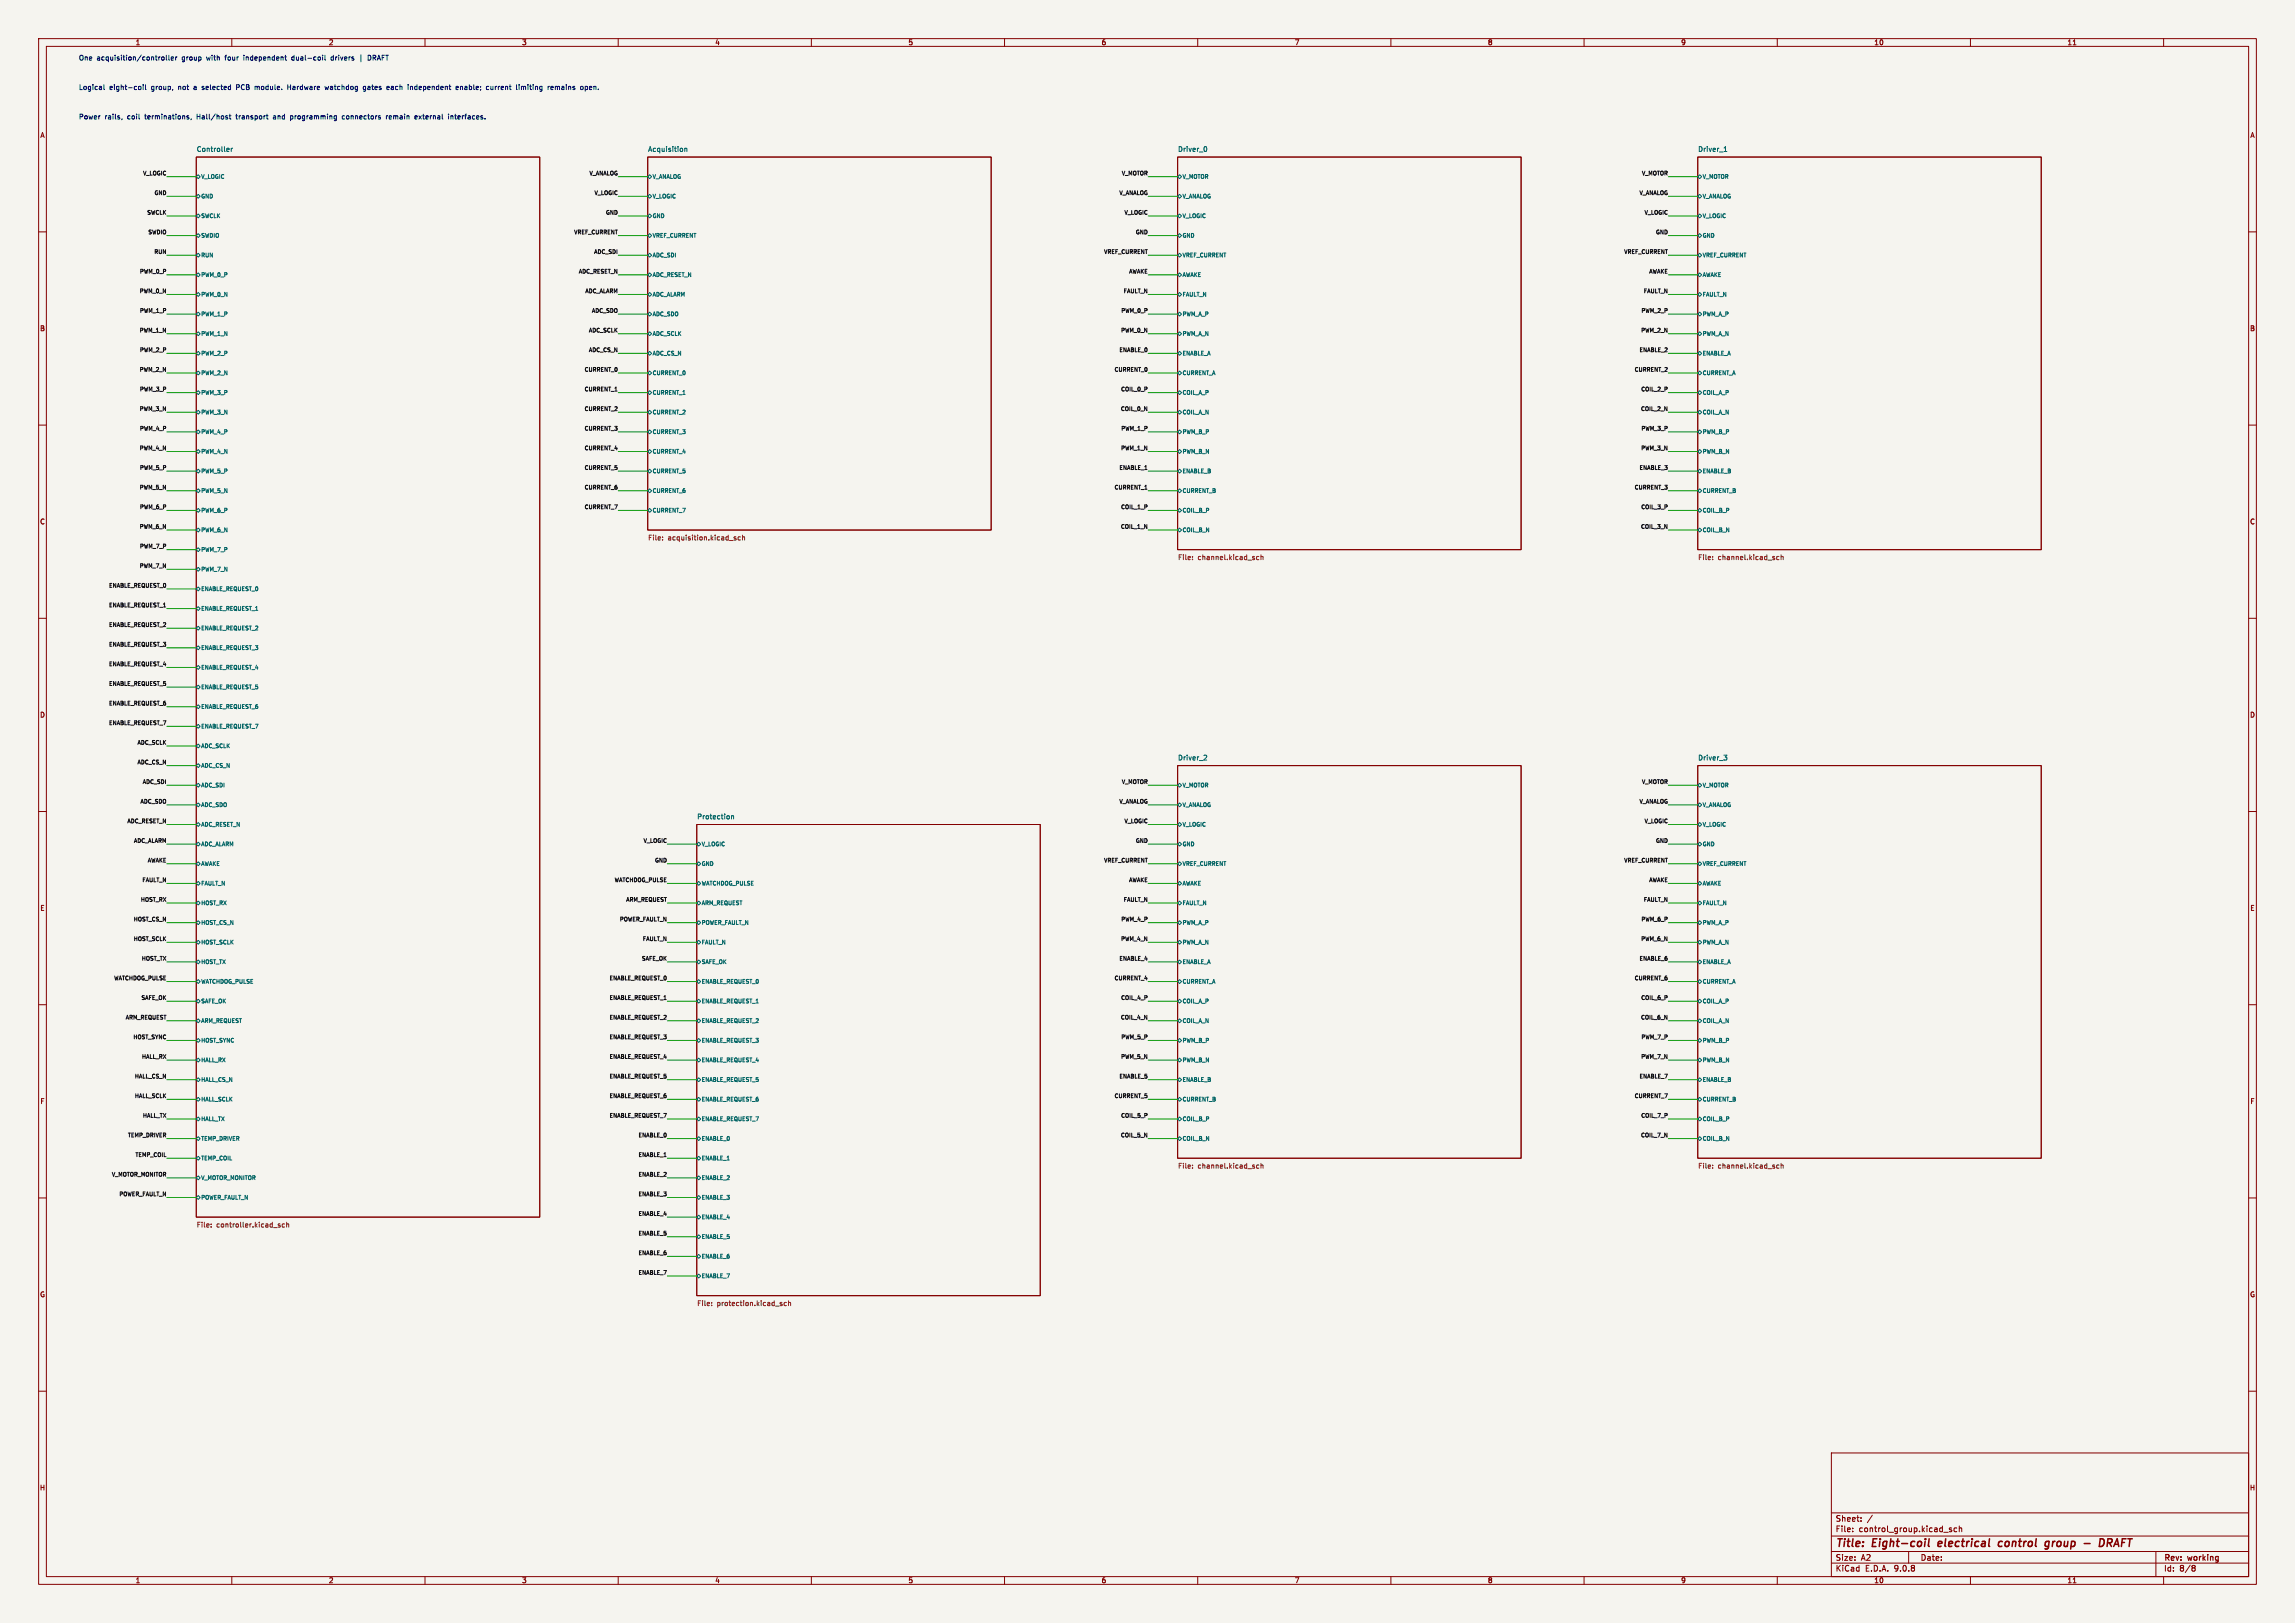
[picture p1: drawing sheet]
<svg xmlns="http://www.w3.org/2000/svg" width="594mm" height="420mm" viewBox="0 0 594 420" stroke-linecap="round" stroke-linejoin="round" font-family="sans-serif">
<defs><g id="words">
<g font-size="2.8" fill="#840000">
<text x="475" y="400.9">Title:</text>
<text x="484.7" y="400.9">Eight-coil</text>
<text x="502.5" y="400.9">electrical</text>
<text x="518.9" y="400.9">control</text>
<text x="531.8" y="400.9">group</text>
<text x="542.6" y="400.9">-</text>
<text x="547.4" y="400.9">DRAFT</text>
</g>
<g font-size="2.1" fill="#840000">
<text x="475" y="394">Sheet:</text>
<text x="475" y="396.7">File:</text>
<text x="481.1" y="396.7">control_group.kicad_sch</text>
<text x="475" y="406.9">KiCad</text>
<text x="475" y="404.1">Size:</text>
<text x="481.7" y="404.1">A2</text>
<text x="482.7" y="406.9">E.D.A.</text>
<text x="490.3" y="406.9">9.0.8</text>
<text x="497" y="404.1">Date:</text>
<text x="560" y="404.3">Rev:</text>
<text x="560" y="406.9">Id:</text>
<text x="564.1" y="406.9">8/8</text>
<text x="566.4" y="404.3">working</text>
</g>
<g font-size="1.8" fill="#840000">
<text x="35" y="11.9">1</text>
<text x="85" y="11.9">2</text>
<text x="135" y="11.9">3</text>
<text x="185" y="11.9">4</text>
<text x="235" y="11.9">5</text>
<text x="285" y="11.9">6</text>
<text x="335" y="11.9">7</text>
<text x="385" y="11.9">8</text>
<text x="435" y="11.9">9</text>
<text x="485" y="11.9">10</text>
<text x="535" y="11.9">11</text>
<text x="10.3" y="35.9">A</text>
<text x="582.3" y="35.9">A</text>
<text x="10.3" y="85.9">B</text>
<text x="582.3" y="85.9">B</text>
<text x="10.3" y="135.9">C</text>
<text x="582.3" y="135.9">C</text>
<text x="10.3" y="185.9">D</text>
<text x="582.3" y="185.9">D</text>
<text x="10.3" y="235.9">E</text>
<text x="582.3" y="235.9">E</text>
<text x="10.3" y="285.9">F</text>
<text x="582.3" y="285.9">F</text>
<text x="10.3" y="335.9">G</text>
<text x="582.3" y="335.9">G</text>
<text x="10.2" y="385.9">H</text>
<text x="582.2" y="385.9">H</text>
<text x="35" y="409.9">1</text>
<text x="85" y="409.9">2</text>
<text x="135" y="409.9">3</text>
<text x="185" y="409.9">4</text>
<text x="235" y="409.9">5</text>
<text x="285" y="409.9">6</text>
<text x="335" y="409.9">7</text>
<text x="385" y="409.9">8</text>
<text x="435" y="409.9">9</text>
<text x="485" y="409.9">10</text>
<text x="535" y="409.9">11</text>
</g>
<g font-size="1.8" fill="#0000c2">
<text x="20.3" y="15.9">One</text>
<text x="25.1" y="15.9">acquisition/controller</text>
<text x="47.2" y="15.9">group</text>
<text x="53.8" y="15.9">with</text>
<text x="58.7" y="15.9">four</text>
<text x="63.7" y="15.9">independent</text>
<text x="76.4" y="15.9">dual-coil</text>
<text x="86.8" y="15.9">drivers</text>
<text x="96.7" y="15.9">DRAFT</text>
<text x="20.3" y="23.5">Logical</text>
<text x="28.3" y="23.5">eight-coil</text>
<text x="39.3" y="23.5">group,</text>
<text x="46.5" y="23.5">not</text>
<text x="50.6" y="23.5">a</text>
<text x="53" y="23.5">selected</text>
<text x="62.1" y="23.5">PCB</text>
<text x="67" y="23.5">module.</text>
<text x="75.7" y="23.5">Hardware</text>
<text x="85.6" y="23.5">watchdog</text>
<text x="95.7" y="23.5">gates</text>
<text x="102" y="23.5">each</text>
<text x="107.7" y="23.5">independent</text>
<text x="120.3" y="23.5">enable;</text>
<text x="128.4" y="23.5">current</text>
<text x="136.3" y="23.5">limiting</text>
<text x="144.7" y="23.5">remains</text>
<text x="153.4" y="23.5">open.</text>
<text x="20.3" y="31.1">Power</text>
<text x="27.1" y="31.1">rails,</text>
<text x="33.1" y="31.1">coil</text>
<text x="37.8" y="31.1">terminations,</text>
<text x="51.4" y="31.1">Hall/host</text>
<text x="61.8" y="31.1">transport</text>
<text x="71.6" y="31.1">and</text>
<text x="76.2" y="31.1">programming</text>
<text x="89.9" y="31.1">connectors</text>
<text x="101.4" y="31.1">remain</text>
<text x="109.1" y="31.1">external</text>
<text x="117.9" y="31.1">interfaces.</text>
</g>
<g font-size="1.8" fill="#006464">
<text x="50.8" y="39.4">Controller</text>
<text x="167.6" y="39.4">Acquisition</text>
<text x="304.8" y="39.4">Driver_0</text>
<text x="439.4" y="39.4">Driver_1</text>
<text x="304.8" y="196.8">Driver_2</text>
<text x="439.4" y="196.8">Driver_3</text>
<text x="180.3" y="212.1">Protection</text>
</g>
<g font-size="1.8" fill="#725600">
<text x="167.6" y="140.2">File:</text>
<text x="172.9" y="140.2">acquisition.kicad_sch</text>
<text x="304.8" y="145.2">File:</text>
<text x="310" y="145.2">channel.kicad_sch</text>
<text x="439.4" y="145.2">File:</text>
<text x="444.6" y="145.2">channel.kicad_sch</text>
<text x="304.8" y="302.7">File:</text>
<text x="310" y="302.7">channel.kicad_sch</text>
<text x="439.4" y="302.7">File:</text>
<text x="444.6" y="302.7">channel.kicad_sch</text>
<text x="50.8" y="318">File:</text>
<text x="56" y="318">controller.kicad_sch</text>
<text x="180.3" y="338.3">File:</text>
<text x="185.6" y="338.3">protection.kicad_sch</text>
</g>
<g font-size="1.4" fill="#0f0f0f">
<text x="36.9" y="45.4">V_LOGIC</text>
<text x="152.4" y="45.4">V_ANALOG</text>
<text x="290.2" y="45.4">V_MOTOR</text>
<text x="424.8" y="45.4">V_MOTOR</text>
<text x="39.8" y="50.5">GND</text>
<text x="153.7" y="50.5">V_LOGIC</text>
<text x="289.6" y="50.5">V_ANALOG</text>
<text x="424.2" y="50.5">V_ANALOG</text>
<text x="37.9" y="55.6">SWCLK</text>
<text x="156.7" y="55.6">GND</text>
<text x="290.9" y="55.6">V_LOGIC</text>
<text x="425.5" y="55.6">V_LOGIC</text>
<text x="38.2" y="60.7">SWDIO</text>
<text x="39.8" y="65.8">RUN</text>
<text x="148.4" y="60.7">VREF_CURRENT</text>
<text x="153.6" y="65.8">ADC_SDI</text>
<text x="285.6" y="65.8">VREF_CURRENT</text>
<text x="293.8" y="60.7">GND</text>
<text x="420.2" y="65.8">VREF_CURRENT</text>
<text x="428.4" y="60.7">GND</text>
<text x="36.1" y="70.8">PWM_0_P</text>
<text x="149.7" y="70.8">ADC_RESET_N</text>
<text x="292.1" y="70.8">AWAKE</text>
<text x="426.7" y="70.8">AWAKE</text>
<text x="36" y="75.9">PWM_0_N</text>
<text x="151.3" y="75.9">ADC_ALARM</text>
<text x="290.7" y="75.9">FAULT_N</text>
<text x="425.3" y="75.9">FAULT_N</text>
<text x="36.1" y="81">PWM_1_P</text>
<text x="153" y="81">ADC_SDO</text>
<text x="290.1" y="81">PWM_0_P</text>
<text x="424.7" y="81">PWM_2_P</text>
<text x="36" y="86.1">PWM_1_N</text>
<text x="152.3" y="86.1">ADC_SCLK</text>
<text x="290" y="86.1">PWM_0_N</text>
<text x="424.6" y="86.1">PWM_2_N</text>
<text x="36.1" y="91.2">PWM_2_P</text>
<text x="152.3" y="91.2">ADC_CS_N</text>
<text x="289.6" y="91.2">ENABLE_0</text>
<text x="424.2" y="91.2">ENABLE_2</text>
<text x="36" y="96.2">PWM_2_N</text>
<text x="36.1" y="101.3">PWM_3_P</text>
<text x="151.2" y="96.2">CURRENT_0</text>
<text x="151.2" y="101.3">CURRENT_1</text>
<text x="288.3" y="96.2">CURRENT_0</text>
<text x="290" y="101.3">COIL_0_P</text>
<text x="422.9" y="96.2">CURRENT_2</text>
<text x="424.6" y="101.3">COIL_2_P</text>
<text x="36" y="106.4">PWM_3_N</text>
<text x="151.2" y="106.4">CURRENT_2</text>
<text x="290" y="106.4">COIL_0_N</text>
<text x="424.6" y="106.4">COIL_2_N</text>
<text x="36.1" y="111.5">PWM_4_P</text>
<text x="151.2" y="111.5">CURRENT_3</text>
<text x="290.1" y="111.5">PWM_1_P</text>
<text x="424.7" y="111.5">PWM_3_P</text>
<text x="36" y="116.6">PWM_4_N</text>
<text x="151.2" y="116.6">CURRENT_4</text>
<text x="290" y="116.6">PWM_1_N</text>
<text x="424.6" y="116.6">PWM_3_N</text>
<text x="36.1" y="121.6">PWM_5_P</text>
<text x="151.2" y="121.6">CURRENT_5</text>
<text x="289.6" y="121.6">ENABLE_1</text>
<text x="424.2" y="121.6">ENABLE_3</text>
<text x="36" y="126.7">PWM_5_N</text>
<text x="36.1" y="131.8">PWM_6_P</text>
<text x="151.2" y="131.8">CURRENT_7</text>
<text x="151.2" y="126.7">CURRENT_6</text>
<text x="288.3" y="126.7">CURRENT_1</text>
<text x="290" y="131.8">COIL_1_P</text>
<text x="422.9" y="126.7">CURRENT_3</text>
<text x="424.6" y="131.8">COIL_3_P</text>
<text x="36" y="136.9">PWM_6_N</text>
<text x="290" y="136.9">COIL_1_N</text>
<text x="424.6" y="136.9">COIL_3_N</text>
<text x="36.1" y="142">PWM_7_P</text>
<text x="36" y="147">PWM_7_N</text>
<text x="28.1" y="152.1">ENABLE_REQUEST_0</text>
<text x="28.1" y="157.2">ENABLE_REQUEST_1</text>
<text x="28.1" y="162.3">ENABLE_REQUEST_2</text>
<text x="28.1" y="167.4">ENABLE_REQUEST_3</text>
<text x="28.1" y="172.4">ENABLE_REQUEST_4</text>
<text x="28.1" y="177.5">ENABLE_REQUEST_5</text>
<text x="28.1" y="182.6">ENABLE_REQUEST_6</text>
<text x="28.1" y="187.7">ENABLE_REQUEST_7</text>
<text x="35.4" y="192.8">ADC_SCLK</text>
<text x="35.4" y="197.8">ADC_CS_N</text>
<text x="36.8" y="202.9">ADC_SDI</text>
<text x="290.2" y="202.9">V_MOTOR</text>
<text x="424.8" y="202.9">V_MOTOR</text>
<text x="36.2" y="208">ADC_SDO</text>
<text x="289.6" y="208">V_ANALOG</text>
<text x="424.2" y="208">V_ANALOG</text>
<text x="32.8" y="213.1">ADC_RESET_N</text>
<text x="290.9" y="213.1">V_LOGIC</text>
<text x="425.5" y="213.1">V_LOGIC</text>
<text x="34.5" y="218.2">ADC_ALARM</text>
<text x="166.4" y="218.2">V_LOGIC</text>
<text x="293.8" y="218.2">GND</text>
<text x="428.4" y="218.2">GND</text>
<text x="38.1" y="223.2">AWAKE</text>
<text x="169.4" y="223.2">GND</text>
<text x="285.6" y="223.2">VREF_CURRENT</text>
<text x="420.2" y="223.2">VREF_CURRENT</text>
<text x="36.3" y="233.4">HOST_RX</text>
<text x="36.7" y="228.3">FAULT_N</text>
<text x="158.9" y="228.3">WATCHDOG_PULSE</text>
<text x="161.9" y="233.4">ARM_REQUEST</text>
<text x="290.7" y="233.4">FAULT_N</text>
<text x="292.1" y="228.3">AWAKE</text>
<text x="425.3" y="233.4">FAULT_N</text>
<text x="426.7" y="228.3">AWAKE</text>
<text x="34.5" y="238.5">HOST_CS_N</text>
<text x="160.3" y="238.5">POWER_FAULT_N</text>
<text x="290.1" y="238.5">PWM_4_P</text>
<text x="424.7" y="238.5">PWM_6_P</text>
<text x="34.5" y="243.6">HOST_SCLK</text>
<text x="166.2" y="243.6">FAULT_N</text>
<text x="290" y="243.6">PWM_4_N</text>
<text x="424.6" y="243.6">PWM_6_N</text>
<text x="36.5" y="248.6">HOST_TX</text>
<text x="166" y="248.6">SAFE_OK</text>
<text x="289.6" y="248.6">ENABLE_4</text>
<text x="424.2" y="248.6">ENABLE_6</text>
<text x="29.4" y="253.7">WATCHDOG_PULSE</text>
<text x="157.6" y="253.7">ENABLE_REQUEST_0</text>
<text x="288.3" y="253.7">CURRENT_4</text>
<text x="422.9" y="253.7">CURRENT_6</text>
<text x="32.4" y="263.9">ARM_REQUEST</text>
<text x="36.4" y="258.8">SAFE_OK</text>
<text x="157.6" y="263.9">ENABLE_REQUEST_2</text>
<text x="157.6" y="258.8">ENABLE_REQUEST_1</text>
<text x="290" y="263.9">COIL_4_N</text>
<text x="290" y="258.8">COIL_4_P</text>
<text x="424.6" y="263.9">COIL_6_N</text>
<text x="424.6" y="258.8">COIL_6_P</text>
<text x="34.4" y="269">HOST_SYNC</text>
<text x="157.6" y="269">ENABLE_REQUEST_3</text>
<text x="290.1" y="269">PWM_5_P</text>
<text x="424.7" y="269">PWM_7_P</text>
<text x="36.6" y="274">HALL_RX</text>
<text x="157.6" y="274">ENABLE_REQUEST_4</text>
<text x="290" y="274">PWM_5_N</text>
<text x="424.6" y="274">PWM_7_N</text>
<text x="34.7" y="279.1">HALL_CS_N</text>
<text x="157.6" y="279.1">ENABLE_REQUEST_5</text>
<text x="289.6" y="279.1">ENABLE_5</text>
<text x="424.2" y="279.1">ENABLE_7</text>
<text x="34.7" y="284.2">HALL_SCLK</text>
<text x="157.6" y="284.2">ENABLE_REQUEST_6</text>
<text x="288.3" y="284.2">CURRENT_5</text>
<text x="422.9" y="284.2">CURRENT_7</text>
<text x="36.8" y="289.3">HALL_TX</text>
<text x="157.6" y="289.3">ENABLE_REQUEST_7</text>
<text x="290" y="289.3">COIL_5_P</text>
<text x="424.6" y="289.3">COIL_7_P</text>
<text x="33" y="294.4">TEMP_DRIVER</text>
<text x="34.9" y="299.4">TEMP_COIL</text>
<text x="165.1" y="294.4">ENABLE_0</text>
<text x="165.1" y="299.4">ENABLE_1</text>
<text x="290" y="294.4">COIL_5_N</text>
<text x="424.6" y="294.4">COIL_7_N</text>
<text x="28.8" y="304.5">V_MOTOR_MONITOR</text>
<text x="165.1" y="304.5">ENABLE_2</text>
<text x="30.7" y="309.6">POWER_FAULT_N</text>
<text x="165.1" y="309.6">ENABLE_3</text>
<text x="165.1" y="314.7">ENABLE_4</text>
<text x="165.1" y="319.8">ENABLE_5</text>
<text x="165.1" y="324.8">ENABLE_6</text>
<text x="165.1" y="329.9">ENABLE_7</text>
</g>
<g font-size="1.4" fill="#006464">
<text x="52" y="46.5">V_LOGIC</text>
<text x="168.8" y="46.5">V_ANALOG</text>
<text x="306" y="46.5">V_MOTOR</text>
<text x="440.6" y="46.5">V_MOTOR</text>
<text x="52" y="51.5">GND</text>
<text x="168.8" y="51.5">V_LOGIC</text>
<text x="306" y="51.5">V_ANALOG</text>
<text x="440.6" y="51.5">V_ANALOG</text>
<text x="52" y="56.6">SWCLK</text>
<text x="168.8" y="56.6">GND</text>
<text x="306" y="56.6">V_LOGIC</text>
<text x="440.6" y="56.6">V_LOGIC</text>
<text x="52" y="61.7">SWDIO</text>
<text x="168.8" y="61.7">VREF_CURRENT</text>
<text x="306" y="61.7">GND</text>
<text x="440.6" y="61.7">GND</text>
<text x="52" y="66.8">RUN</text>
<text x="52" y="71.9">PWM_0_P</text>
<text x="168.8" y="66.8">ADC_SDI</text>
<text x="168.8" y="71.9">ADC_RESET_N</text>
<text x="306" y="66.8">VREF_CURRENT</text>
<text x="306" y="71.9">AWAKE</text>
<text x="440.6" y="66.8">VREF_CURRENT</text>
<text x="440.6" y="71.9">AWAKE</text>
<text x="52" y="76.9">PWM_0_N</text>
<text x="168.8" y="76.9">ADC_ALARM</text>
<text x="306" y="76.9">FAULT_N</text>
<text x="440.6" y="76.9">FAULT_N</text>
<text x="52" y="82">PWM_1_P</text>
<text x="168.8" y="82">ADC_SDO</text>
<text x="306" y="82">PWM_A_P</text>
<text x="440.6" y="82">PWM_A_P</text>
<text x="52" y="87.1">PWM_1_N</text>
<text x="168.8" y="87.1">ADC_SCLK</text>
<text x="306" y="87.1">PWM_A_N</text>
<text x="440.6" y="87.1">PWM_A_N</text>
<text x="52" y="92.2">PWM_2_P</text>
<text x="168.8" y="92.2">ADC_CS_N</text>
<text x="306" y="92.2">ENABLE_A</text>
<text x="440.6" y="92.2">ENABLE_A</text>
<text x="52" y="97.3">PWM_2_N</text>
<text x="168.8" y="97.3">CURRENT_0</text>
<text x="306" y="97.3">CURRENT_A</text>
<text x="440.6" y="97.3">CURRENT_A</text>
<text x="52" y="102.3">PWM_3_P</text>
<text x="52" y="107.4">PWM_3_N</text>
<text x="168.8" y="102.3">CURRENT_1</text>
<text x="168.8" y="107.4">CURRENT_2</text>
<text x="306" y="102.3">COIL_A_P</text>
<text x="306" y="107.4">COIL_A_N</text>
<text x="440.6" y="102.3">COIL_A_P</text>
<text x="440.6" y="107.4">COIL_A_N</text>
<text x="52" y="112.5">PWM_4_P</text>
<text x="168.8" y="112.5">CURRENT_3</text>
<text x="306" y="112.5">PWM_B_P</text>
<text x="440.6" y="112.5">PWM_B_P</text>
<text x="52" y="117.6">PWM_4_N</text>
<text x="168.8" y="117.6">CURRENT_4</text>
<text x="306" y="117.6">PWM_B_N</text>
<text x="440.6" y="117.6">PWM_B_N</text>
<text x="52" y="122.7">PWM_5_P</text>
<text x="168.8" y="122.7">CURRENT_5</text>
<text x="306" y="122.7">ENABLE_B</text>
<text x="440.6" y="122.7">ENABLE_B</text>
<text x="52" y="127.7">PWM_5_N</text>
<text x="168.8" y="127.7">CURRENT_6</text>
<text x="306" y="127.7">CURRENT_B</text>
<text x="440.6" y="127.7">CURRENT_B</text>
<text x="52" y="132.8">PWM_6_P</text>
<text x="52" y="137.9">PWM_6_N</text>
<text x="168.8" y="132.8">CURRENT_7</text>
<text x="306" y="132.8">COIL_B_P</text>
<text x="306" y="137.9">COIL_B_N</text>
<text x="440.6" y="132.8">COIL_B_P</text>
<text x="440.6" y="137.9">COIL_B_N</text>
<text x="52" y="143">PWM_7_P</text>
<text x="52" y="148.1">PWM_7_N</text>
<text x="52" y="153.1">ENABLE_REQUEST_0</text>
<text x="52" y="158.2">ENABLE_REQUEST_1</text>
<text x="52" y="163.3">ENABLE_REQUEST_2</text>
<text x="52" y="168.4">ENABLE_REQUEST_3</text>
<text x="52" y="173.5">ENABLE_REQUEST_4</text>
<text x="52" y="178.5">ENABLE_REQUEST_5</text>
<text x="52" y="183.6">ENABLE_REQUEST_6</text>
<text x="52" y="188.7">ENABLE_REQUEST_7</text>
<text x="52" y="193.8">ADC_SCLK</text>
<text x="52" y="198.9">ADC_CS_N</text>
<text x="52" y="203.9">ADC_SDI</text>
<text x="306" y="203.9">V_MOTOR</text>
<text x="440.6" y="203.9">V_MOTOR</text>
<text x="52" y="209">ADC_SDO</text>
<text x="306" y="209">V_ANALOG</text>
<text x="440.6" y="209">V_ANALOG</text>
<text x="52" y="214.1">ADC_RESET_N</text>
<text x="306" y="214.1">V_LOGIC</text>
<text x="440.6" y="214.1">V_LOGIC</text>
<text x="52" y="219.2">ADC_ALARM</text>
<text x="181.5" y="219.2">V_LOGIC</text>
<text x="306" y="219.2">GND</text>
<text x="440.6" y="219.2">GND</text>
<text x="52" y="224.3">AWAKE</text>
<text x="181.5" y="224.3">GND</text>
<text x="306" y="224.3">VREF_CURRENT</text>
<text x="440.6" y="224.3">VREF_CURRENT</text>
<text x="52" y="229.3">FAULT_N</text>
<text x="181.5" y="229.3">WATCHDOG_PULSE</text>
<text x="306" y="229.3">AWAKE</text>
<text x="440.6" y="229.3">AWAKE</text>
<text x="52" y="234.4">HOST_RX</text>
<text x="52" y="239.5">HOST_CS_N</text>
<text x="181.5" y="234.4">ARM_REQUEST</text>
<text x="181.5" y="239.5">POWER_FAULT_N</text>
<text x="306" y="234.4">FAULT_N</text>
<text x="306" y="239.5">PWM_A_P</text>
<text x="440.6" y="234.4">FAULT_N</text>
<text x="440.6" y="239.5">PWM_A_P</text>
<text x="52" y="244.6">HOST_SCLK</text>
<text x="181.5" y="244.6">FAULT_N</text>
<text x="306" y="244.6">PWM_A_N</text>
<text x="440.6" y="244.6">PWM_A_N</text>
<text x="52" y="249.7">HOST_TX</text>
<text x="181.5" y="249.7">SAFE_OK</text>
<text x="306" y="249.7">ENABLE_A</text>
<text x="440.6" y="249.7">ENABLE_A</text>
<text x="52" y="254.7">WATCHDOG_PULSE</text>
<text x="181.5" y="254.7">ENABLE_REQUEST_0</text>
<text x="306" y="254.7">CURRENT_A</text>
<text x="440.6" y="254.7">CURRENT_A</text>
<text x="52" y="259.8">SAFE_OK</text>
<text x="181.5" y="259.8">ENABLE_REQUEST_1</text>
<text x="306" y="259.8">COIL_A_P</text>
<text x="440.6" y="259.8">COIL_A_P</text>
<text x="52" y="264.9">ARM_REQUEST</text>
<text x="52" y="270">HOST_SYNC</text>
<text x="181.5" y="264.9">ENABLE_REQUEST_2</text>
<text x="181.5" y="270">ENABLE_REQUEST_3</text>
<text x="306" y="264.9">COIL_A_N</text>
<text x="306" y="270">PWM_B_P</text>
<text x="440.6" y="264.9">COIL_A_N</text>
<text x="440.6" y="270">PWM_B_P</text>
<text x="52" y="275.1">HALL_RX</text>
<text x="181.5" y="275.1">ENABLE_REQUEST_4</text>
<text x="306" y="275.1">PWM_B_N</text>
<text x="440.6" y="275.1">PWM_B_N</text>
<text x="52" y="280.1">HALL_CS_N</text>
<text x="181.5" y="280.1">ENABLE_REQUEST_5</text>
<text x="306" y="280.1">ENABLE_B</text>
<text x="440.6" y="280.1">ENABLE_B</text>
<text x="52" y="285.2">HALL_SCLK</text>
<text x="181.5" y="285.2">ENABLE_REQUEST_6</text>
<text x="306" y="285.2">CURRENT_B</text>
<text x="440.6" y="285.2">CURRENT_B</text>
<text x="52" y="290.3">HALL_TX</text>
<text x="181.5" y="290.3">ENABLE_REQUEST_7</text>
<text x="306" y="290.3">COIL_B_P</text>
<text x="440.6" y="290.3">COIL_B_P</text>
<text x="52" y="295.4">TEMP_DRIVER</text>
<text x="181.5" y="295.4">ENABLE_0</text>
<text x="306" y="295.4">COIL_B_N</text>
<text x="440.6" y="295.4">COIL_B_N</text>
<text x="52" y="300.5">TEMP_COIL</text>
<text x="52" y="305.5">V_MOTOR_MONITOR</text>
<text x="181.5" y="300.5">ENABLE_1</text>
<text x="181.5" y="305.5">ENABLE_2</text>
<text x="52" y="310.6">POWER_FAULT_N</text>
<text x="181.5" y="310.6">ENABLE_3</text>
<text x="181.5" y="315.7">ENABLE_4</text>
<text x="181.5" y="320.8">ENABLE_5</text>
<text x="181.5" y="325.9">ENABLE_6</text>
<text x="181.5" y="330.9">ENABLE_7</text>
</g>
</g></defs>
<path d="M0 0h594v420h-594z" fill="#f5f4ef" stroke="#f5f4ef" stroke-width=".26"/>
<g fill="none" stroke="#840000" stroke-width=".26">
<path d="M10 10h574v400h-574zM12 12h570v396h-570zM60 10v2M110 10v2M160 10v2M210 10v2M260 10v2M310 10v2M360 10v2M410 10v2M460 10v2M510 10v2"/>
<path d="M536.6 11.6h.7M560 10v2M50.8 40.6h88.9v274.4h-88.9zM167.6 40.6h88.9v96.6h-88.9zM304.8 40.6h88.9v101.6h-88.9zM439.4 40.6h88.9v101.6h-88.9zM10 60h2M582 60h2M10 110h2M582 110h2M10 160h2M582 160h2"/>
<path d="M304.8 198.1h88.9v101.6h-88.9zM439.4 198.1h88.9v101.6h-88.9zM10 210h2M180.3 213.4h88.9v121.9h-88.9zM582 210h2M10 260h2M582 260h2M10 310h2M582 310h2M10 360h2M474 376h108v32h-108zM582 360h2"/>
<path d="M474 397.5h108M474 391.5h108M479.5 396.2v.2M479.5 395.4v.2M481.7 393.5v.2M481.7 392.7v.2M484.6 392.1l-1.3 1.9M505.1 395.4h-.4l-.2 .2 .1 .2 .5 .1v.4h-.6M506.5 395.4h-.5l-.3 .3 .2 .6h.6M507.1 395.5l.6-.1v1M507.1 394.9v1.5M60 408v2"/>
<path d="M110 408v2M160 408v2M210 408v2M260 408v2M310 408v2M360 408v2M410 408v2M460 408v2M474 404.5h108M474 401.5h108M494 401.5v3M510 408v2"/>
<path d="M536.6 409.6h.7M558 401.5v6.5M560 408v2M567.6 405.7h.3M567.9 405.7l.3 .6-.6 .3M568.2 405.4l-.3 .3"/>
</g>
<path d="M499.3 398.2l-.2 1.7 .3 .3M501.8 399l-.2 .9 .2 .3M502.6 399.3l-1 .2M518.3 399h-.8l-.3 .8 .3 .4 .6-.1M530.4 399l-.6-.1-.3 .2M530.4 398.9l-.2 1.6-.3 .3-.4 .1M539.4 399.4h1.6M544.6 399.1a.72 .72 0 0 0-.5-.9h-.5l-.2 2M545.9 399.2l.6 1M546.7 398.9l-.5 .3h-.7M546.7 398.6l-.3-.4h-.8l-.2 2M529.5 400.1h.7" fill="none" stroke="#840000" stroke-width=".4"/>
<g fill="none" stroke="#006464" stroke-width=".26">
<path d="M58.9 38.4h.3l.1 .3-.6 .1M59.2 39.1l-.3 .1M59.9 38.4v.8M60.2 38.4l-.3 .2M177.2 38.4v.8M177.2 38.5l.5-.1 .1 .8M311.9 37.9a.68 .68 0 0 1 .5 .7 .68 .68 0 0 1-.5 .6M446.2 39.2h.8M446.4 38.2l.2-.3v1.3M51.3 45.2l.5 .5-.5 .5-.5-.5zM51.3 50.3l.5 .5-.5 .5-.5-.5zM51.3 55.4l.5 .5-.5 .5-.5-.5z"/>
<path d="M167.6 45.7l.5-.5 .6 .5-.6 .5zM167.6 50.8l.5-.5 .6 .5-.6 .5zM167.6 55.9l.5-.5 .6 .5-.6 .5zM305.3 45.2l.5 .5-.5 .5-.5-.5zM305.3 50.3l.5 .5-.5 .5-.5-.5zM305.3 55.4l.5 .5-.5 .5-.5-.5zM439.4 45.7l.5-.5 .5 .5-.5 .5zM439.4 50.8l.5-.5 .5 .5-.5 .5zM439.4 55.9l.5-.5 .5 .5-.5 .5zM50.8 71.1l.5-.5 .5 .5-.5 .5zM51.3 60.5l.5 .5-.5 .5-.5-.5zM51.3 65.5l.5 .5-.5 .5-.5-.5z"/>
<path d="M51.3 75.7l.5 .5-.5 .5-.5-.5zM167.6 61l.5-.5 .6 .5-.6 .5zM167.6 66l.5-.5 .6 .5-.6 .5zM167.6 71.1l.5-.5 .6 .5-.6 .5zM167.6 76.2l.5-.5 .6 .5-.6 .5zM304.8 71.1l.5-.5 .5 .5-.5 .5zM305.3 60.5l.5 .5-.5 .5-.5-.5zM305.3 65.5l.5 .5-.5 .5-.5-.5zM305.3 75.7l.5 .5-.5 .5-.5-.5zM439.4 61l.5-.5 .5 .5-.5 .5zM439.4 66l.5-.5 .5 .5-.5 .5zM439.4 71.1l.5-.5 .5 .5-.5 .5z"/>
<path d="M439.4 76.2l.5-.5 .5 .5-.5 .5zM51.3 80.8l.5 .5-.5 .5-.5-.5zM51.3 85.9l.5 .5-.5 .5-.5-.5zM51.3 90.9l.5 .5-.5 .5-.5-.5zM51.3 96l.5 .5-.5 .5-.5-.5zM167.6 81.3l.5-.5 .6 .5-.6 .5zM167.6 86.4l.5-.5 .6 .5-.6 .5zM167.6 91.4l.5-.5 .6 .5-.6 .5zM167.6 96.5l.5-.5 .6 .5-.6 .5zM305.3 80.8l.5 .5-.5 .5-.5-.5zM305.3 85.9l.5 .5-.5 .5-.5-.5zM305.3 90.9l.5 .5-.5 .5-.5-.5z"/>
<path d="M305.3 96l.5 .5-.5 .5-.5-.5zM439.4 81.3l.5-.5 .5 .5-.5 .5zM439.4 86.4l.5-.5 .5 .5-.5 .5zM439.4 91.4l.5-.5 .5 .5-.5 .5zM439.4 96.5l.5-.5 .5 .5-.5 .5zM50.8 111.8l.5-.5 .5 .5-.5 .5zM51.3 101.1l.5 .5-.5 .5-.5-.5zM51.3 106.2l.5 .5-.5 .5-.5-.5zM51.3 116.3l.5 .5-.5 .5-.5-.5zM167.6 101.6l.5-.5 .6 .5-.6 .5zM167.6 106.7l.5-.5 .6 .5-.6 .5zM167.6 111.8l.5-.5 .6 .5-.6 .5z"/>
<path d="M167.6 116.8l.5-.5 .6 .5-.6 .5zM304.8 111.8l.5-.5 .5 .5-.5 .5zM305.3 101.1l.5 .5-.5 .5-.5-.5zM305.3 106.2l.5 .5-.5 .5-.5-.5zM305.3 116.3l.5 .5-.5 .5-.5-.5zM439.4 101.6l.5-.5 .5 .5-.5 .5zM439.4 106.7l.5-.5 .5 .5-.5 .5zM439.4 111.8l.5-.5 .5 .5-.5 .5zM439.4 116.8l.5-.5 .5 .5-.5 .5zM51.3 121.4l.5 .5-.5 .5-.5-.5zM51.3 126.5l.5 .5-.5 .5-.5-.5zM51.3 131.6l.5 .5-.5 .5-.5-.5z"/>
<path d="M51.3 136.7l.5 .5-.5 .5-.5-.5zM167.6 121.9l.5-.5 .6 .5-.6 .5zM167.6 127l.5-.5 .6 .5-.6 .5zM167.6 132.1l.5-.5 .6 .5-.6 .5zM305.3 121.4l.5 .5-.5 .5-.5-.5zM305.3 126.5l.5 .5-.5 .5-.5-.5zM305.3 131.6l.5 .5-.5 .5-.5-.5zM305.3 136.7l.5 .5-.5 .5-.5-.5zM439.4 121.9l.5-.5 .5 .5-.5 .5zM439.4 127l.5-.5 .5 .5-.5 .5zM439.4 132.1l.5-.5 .5 .5-.5 .5zM439.4 137.2l.5-.5 .5 .5-.5 .5z"/>
<path d="M50.8 152.4l.5-.5 .5 .5-.5 .5zM51.3 141.7l.5 .5-.5 .5-.5-.5zM51.3 146.8l.5 .5-.5 .5-.5-.5zM51.3 157l.5 .5-.5 .5-.5-.5zM51.3 162.1l.5 .5-.5 .5-.5-.5zM51.3 167.1l.5 .5-.5 .5-.5-.5zM51.3 172.2l.5 .5-.5 .5-.5-.5zM51.3 177.3l.5 .5-.5 .5-.5-.5zM50.8 182.9l.5-.5 .5 .5-.5 .5zM50.8 188l.5-.5 .5 .5-.5 .5zM50.8 193l.5-.5 .5 .5-.5 .5zM50.8 198.1l.5-.5 .5 .5-.5 .5z"/>
<path d="M311.8 195.4l.4 .1 .1 .3-.7 .9h.7M446.2 195.4h.8l-.5 .5 .4 .1 .1 .4-.3 .3h-.3M50.8 203.2l.5-.5 .5 .5-.5 .5zM50.8 208.3l.5-.5 .5 .5-.5 .5zM50.8 213.4l.5-.5 .5 .5-.5 .5zM50.8 218.4l.5-.5 .5 .5-.5 .5zM180.3 218.4l.5-.5 .6 .5-.6 .5zM189.3 211.1v.8M189.3 211.2l.5-.1 .1 .8M304.8 203.2l.5-.5 .5 .5-.5 .5zM304.8 208.3l.5-.5 .5 .5-.5 .5zM305.3 212.9l.5 .5-.5 .5-.5-.5z"/>
<path d="M305.3 217.9l.5 .5-.5 .5-.5-.5zM439.4 203.2l.5-.5 .5 .5-.5 .5zM439.4 208.3l.5-.5 .5 .5-.5 .5zM439.4 213.4l.5-.5 .5 .5-.5 .5zM439.4 218.4l.5-.5 .5 .5-.5 .5zM50.8 223.5l.5-.5 .5 .5-.5 .5zM50.8 228.6l.5-.5 .5 .5-.5 .5zM50.8 233.7l.5-.5 .5 .5-.5 .5zM50.8 238.8l.5-.5 .5 .5-.5 .5zM180.3 223.5l.5-.5 .6 .5-.6 .5zM180.3 228.6l.5-.5 .6 .5-.6 .5zM180.3 233.7l.5-.5 .6 .5-.6 .5z"/>
<path d="M180.3 238.8l.5-.5 .6 .5-.6 .5zM304.8 223.5l.5-.5 .5 .5-.5 .5zM304.8 228.6l.5-.5 .5 .5-.5 .5zM304.8 238.8l.5-.5 .5 .5-.5 .5zM305.3 233.2l.5 .5-.5 .5-.5-.5zM439.4 223.5l.5-.5 .5 .5-.5 .5zM439.4 228.6l.5-.5 .5 .5-.5 .5zM439.4 233.7l.5-.5 .5 .5-.5 .5zM439.4 238.8l.5-.5 .5 .5-.5 .5zM50.8 243.8l.5-.5 .5 .5-.5 .5zM50.8 248.9l.5-.5 .5 .5-.5 .5zM50.8 254l.5-.5 .5 .5-.5 .5z"/>
<path d="M50.8 259.1l.5-.5 .5 .5-.5 .5zM180.3 243.8l.5-.5 .6 .5-.6 .5zM180.3 248.9l.5-.5 .6 .5-.6 .5zM180.3 254l.5-.5 .6 .5-.6 .5zM180.3 259.1l.5-.5 .6 .5-.6 .5zM304.8 248.9l.5-.5 .5 .5-.5 .5zM304.8 254l.5-.5 .5 .5-.5 .5zM305.3 243.3l.5 .5-.5 .5-.5-.5zM305.3 258.6l.5 .5-.5 .5-.5-.5zM439.4 243.8l.5-.5 .5 .5-.5 .5zM439.4 248.9l.5-.5 .5 .5-.5 .5zM439.4 254l.5-.5 .5 .5-.5 .5z"/>
<path d="M439.4 259.1l.5-.5 .5 .5-.5 .5zM50.8 264.2l.5-.5 .5 .5-.5 .5zM50.8 269.2l.5-.5 .5 .5-.5 .5zM50.8 279.4l.5-.5 .5 .5-.5 .5zM51.3 273.8l.5 .5-.5 .5-.5-.5zM180.3 264.2l.5-.5 .6 .5-.6 .5zM180.3 269.2l.5-.5 .6 .5-.6 .5zM180.3 279.4l.5-.5 .6 .5-.6 .5zM180.8 273.8l.6 .5-.6 .5-.5-.5zM304.8 269.2l.5-.5 .5 .5-.5 .5zM304.8 274.3l.5-.5 .5 .5-.5 .5zM304.8 279.4l.5-.5 .5 .5-.5 .5z"/>
<path d="M305.3 263.7l.5 .5-.5 .5-.5-.5zM439.4 264.2l.5-.5 .5 .5-.5 .5zM439.4 269.2l.5-.5 .5 .5-.5 .5zM439.4 274.3l.5-.5 .5 .5-.5 .5zM439.4 279.4l.5-.5 .5 .5-.5 .5zM50.8 284.5l.5-.5 .5 .5-.5 .5zM50.8 289.6l.5-.5 .5 .5-.5 .5zM50.8 294.6l.5-.5 .5 .5-.5 .5zM50.8 299.7l.5-.5 .5 .5-.5 .5zM180.3 284.5l.5-.5 .6 .5-.6 .5zM180.3 289.6l.5-.5 .6 .5-.6 .5zM180.3 294.6l.5-.5 .6 .5-.6 .5z"/>
<path d="M180.3 299.7l.5-.5 .6 .5-.6 .5zM304.8 294.6l.5-.5 .5 .5-.5 .5zM305.3 284l.5 .5-.5 .5-.5-.5zM305.3 289.1l.5 .5-.5 .5-.5-.5zM439.4 284.5l.5-.5 .5 .5-.5 .5zM439.4 289.6l.5-.5 .5 .5-.5 .5zM439.4 294.6l.5-.5 .5 .5-.5 .5zM50.8 304.8l.5-.5 .5 .5-.5 .5zM50.8 309.9l.5-.5 .5 .5-.5 .5zM180.3 304.8l.5-.5 .6 .5-.6 .5zM180.3 309.9l.5-.5 .6 .5-.6 .5zM180.3 315l.5-.5 .6 .5-.6 .5z"/>
<path d="M180.3 320l.5-.5 .6 .5-.6 .5zM180.3 325.1l.5-.5 .6 .5-.6 .5zM180.3 330.2l.5-.5 .6 .5-.6 .5z"/>
</g>
<g fill="none" stroke="#725600" stroke-width=".26">
<path d="M171.5 139.6v.2M171.5 139v.1M190.1 139.3l.4 .3-.1 .2-.4-.1M190.1 139h.4M191.6 139l-.3-.1-.3 .2 .1 .6h.5M192.2 139h.5v.8M192.2 138.5v1.3M308.6 144v.2M308.6 144.7v.1M325.8 144h-.3l-.3 .2 .1 .6h.5M326.4 143.6v1.2M326.4 144.1l.5-.1v.8"/>
<path d="M443.3 144v.2M443.3 144.7v.1M460.4 144h-.3l-.3 .2 .2 .6h.4M461 143.6v1.2M461 144.1l.5-.1v.8M54.6 317.4v.2M54.6 316.8v.1M72.1 317.1l.5 .2-.5 .3M72.1 316.8h.4M73.6 316.8l-.3-.1-.3 .2 .2 .6h.4M74.2 316.8h.5v.8M74.2 316.3v1.3"/>
<path d="M308.6 302.2v.1M308.6 301.5v.1M325.8 301.5h-.3l-.3 .2 .1 .6h.5M326.4 301.6l.5-.1v.8M326.4 301v1.3M443.3 302.2v.1M443.3 301.5v.1M460.4 301.5h-.3l-.3 .2 .2 .6h.4M461 301.6l.5-.1v.8M461 301v1.3M184.2 337.8v.1M184.2 337.1v.1"/>
<path d="M202.1 337.4l.4 .3-.5 .2M202.1 337l.3 .1M203.5 337.1l-.3-.1-.3 .3 .2 .5h.4M204.1 337.1h.5v.8M204.1 336.6v1.3"/>
</g>
<g fill="none" stroke="#009600" stroke-width=".26">
<path d="M43.2 50.8h7.6M43.2 45.7h7.6M43.2 55.9h7.6M160 50.8h7.6M160 45.7h7.6M160 55.9h7.6M297.2 50.8h7.6M297.2 45.7h7.6M297.2 55.9h7.6M431.8 50.8h7.6M431.8 45.7h7.6M431.8 55.9h7.6"/>
<path d="M43.2 61h7.6M43.2 71.1h7.6M43.2 66h7.6M43.2 76.2h7.6M160 61h7.6M160 71.1h7.6M160 66h7.6M160 76.2h7.6M297.2 61h7.6M297.2 71.1h7.6M297.2 66h7.6M297.2 76.2h7.6"/>
<path d="M431.8 61h7.6M431.8 71.1h7.6M431.8 66h7.6M431.8 76.2h7.6M43.2 91.4h7.6M43.2 96.5h7.6M43.2 86.4h7.6M43.2 81.3h7.6M160 91.4h7.6M160 96.5h7.6M160 86.4h7.6M160 81.3h7.6"/>
<path d="M297.2 91.4h7.6M297.2 96.5h7.6M297.2 86.4h7.6M297.2 81.3h7.6M431.8 91.4h7.6M431.8 96.5h7.6M431.8 86.4h7.6M431.8 81.3h7.6M43.2 111.8h7.6M43.2 116.8h7.6M43.2 106.7h7.6M43.2 101.6h7.6"/>
<path d="M160 111.8h7.6M160 116.8h7.6M160 106.7h7.6M160 101.6h7.6M297.2 111.8h7.6M297.2 116.8h7.6M297.2 106.7h7.6M297.2 101.6h7.6M431.8 111.8h7.6M431.8 116.8h7.6M431.8 106.7h7.6M431.8 101.6h7.6"/>
<path d="M43.2 121.9h7.6M43.2 132.1h7.6M43.2 127h7.6M43.2 137.2h7.6M160 121.9h7.6M160 132.1h7.6M160 127h7.6M297.2 121.9h7.6M297.2 132.1h7.6M297.2 127h7.6M297.2 137.2h7.6M431.8 121.9h7.6"/>
<path d="M431.8 132.1h7.6M431.8 127h7.6M431.8 137.2h7.6M43.2 157.5h7.6M43.2 152.4h7.6M43.2 147.3h7.6M43.2 142.2h7.6M43.2 177.8h7.6M43.2 172.7h7.6M43.2 167.6h7.6M43.2 162.6h7.6M43.2 182.9h7.6"/>
<path d="M43.2 198.1h7.6M43.2 193h7.6M43.2 188h7.6M43.2 218.4h7.6M43.2 213.4h7.6M43.2 203.2h7.6M43.2 208.3h7.6M172.7 218.4h7.6M297.2 218.4h7.6M297.2 213.4h7.6M297.2 203.2h7.6M297.2 208.3h7.6"/>
<path d="M431.8 218.4h7.6M431.8 213.4h7.6M431.8 203.2h7.6M431.8 208.3h7.6M43.2 233.7h7.6M43.2 238.8h7.6M43.2 223.5h7.6M43.2 228.6h7.6M172.7 233.7h7.6M172.7 238.8h7.6M172.7 223.5h7.6M172.7 228.6h7.6"/>
<path d="M297.2 233.7h7.6M297.2 238.8h7.6M297.2 223.5h7.6M297.2 228.6h7.6M431.8 233.7h7.6M431.8 238.8h7.6M431.8 223.5h7.6M431.8 228.6h7.6M43.2 259.1h7.6M43.2 254h7.6M43.2 243.8h7.6M43.2 248.9h7.6"/>
<path d="M172.7 259.1h7.6M172.7 254h7.6M172.7 243.8h7.6M172.7 248.9h7.6M297.2 259.1h7.6M297.2 254h7.6M297.2 243.8h7.6M297.2 248.9h7.6M431.8 259.1h7.6M431.8 254h7.6M431.8 243.8h7.6M431.8 248.9h7.6"/>
<path d="M43.2 269.2h7.6M43.2 264.2h7.6M43.2 274.3h7.6M43.2 279.4h7.6M172.7 269.2h7.6M172.7 264.2h7.6M172.7 274.3h7.6M172.7 279.4h7.6M297.2 269.2h7.6M297.2 264.2h7.6M297.2 274.3h7.6M297.2 279.4h7.6"/>
<path d="M431.8 269.2h7.6M431.8 264.2h7.6M431.8 274.3h7.6M431.8 279.4h7.6M43.2 284.5h7.6M43.2 289.6h7.6M43.2 294.6h7.6M43.2 299.7h7.6M172.7 284.5h7.6M172.7 289.6h7.6M172.7 294.6h7.6M172.7 299.7h7.6"/>
<path d="M297.2 284.5h7.6M297.2 289.6h7.6M297.2 294.6h7.6M431.8 284.5h7.6M431.8 289.6h7.6M431.8 294.6h7.6M43.2 309.9h7.6M43.2 304.8h7.6M172.7 309.9h7.6M172.7 304.8h7.6M172.7 315h7.6M172.7 320h7.6"/>
<path d="M172.7 325.1h7.6M172.7 330.2h7.6"/>
</g>
<g fill="none" stroke="#0000c2" stroke-width=".26">
<path d="M41.9 14.8h.5v.7l-.5-.1zM43 14.3v1.1l.2 .2M43.7 14.3v1.1l.2 .2M44.3 15.1l.6-.1v-.2l-.4-.1-.2 .2 .1 .6h.5M45.5 14.7v.9M45.8 14.7l-.3 .3M63.1 14.3v.1M63.1 14.7v.9M73.7 14.7h.5M73.9 15.5l.3 .1M76 14.7l-.5 .3 .1 .4 .4 .2M83.5 14.3v.1"/>
<path d="M83.5 14.7v.9M84.1 14.3v1.1l.2 .2M86.3 14.8l-.4-.1-.2 .3 .1 .5h.5M93.4 14.2v1.8M95.3 14.3a.64 .64 0 0 1 .7 .6 .64 .64 0 0 1-.7 .7zM26.9 21.9v1.1l.2 .2M31.6 30.7l-.1 .3M35.9 22.5l.4-.2 .2 .3-.1 .5h-.5M37.1 21.9v.1M37.1 22.3v.9M37.7 21.9v1.1l.1 .2M48.4 30.2l.5 .4-.2 .2-.3-.1"/>
<path d="M48.8 30h-.3l-.1 .1M49.5 30.7l-.1 .3M52.3 23.1l.1 .1M52.5 22.3l-.2 .2 .2 .3M58.9 30.4v.3M59.3 30h.5M59.5 29.5v1.1l.3 .2M61 30h.5M61.2 29.5v1.2M61.2 22.6h.5M61.7 21.9h-.5v1.3M66.2 22.3l.4 .2"/>
<path d="M68.9 30h.5M69.3 30.8h.1M71.2 30h-.4M71.2 30.3l-.5 .2 .1 .2 .4 .1M74.5 21.9v1.3M74.5 22.5h.7M75.2 30l.6 .1M75.2 21.9v1.3M75.2 30v1.2M75.8 30.7h-.6M84.1 22.3l.2 .9 .3-.6 .2 .6 .3-.9M89.2 30h-.4l-.2 .2 .1 .5h.5"/>
<path d="M94.6 22.4l-.3-.1-.3 .3 .1 .5h.5M94.6 22.3v1.1l-.2 .2h-.3M100 30v.8M100.4 30l-.4 .2M100.5 22.3l.2 .3-.6 .2M100.7 23.1l-.2 .1M101.2 30l-.5 .1 .1 .6 .4 .1M101.3 30.3l-.6 .1M101.6 22.3l-.3 .1M101.7 22.7l-.5 .2 .1 .2 .4 .1M106.3 22.4h.4l.1 .8M107.4 30.4l.6-.1-.1-.3h-.3l-.2 .1v.6h.5"/>
<path d="M108.4 30l.7 .8M109.1 30l-.7 .8M116.1 29.5v.2M116.1 30v.8M116.7 30.1l.5-.1v.8M116.7 30v.8M118 22.8l.6-.2v-.2l-.4-.1-.2 .2 .1 .6h.5M119.2 22.5l.5-.1v.8M119.2 22.3v.9M127 22.3l.1 .8h.5M127.6 22.3v.9M135 22.5l.3-.2 .2 .2"/>
<path d="M135 22.3v.9M135.5 22.5v.7M135.9 22.3l-.4 .2M142.6 22.8l.6-.2-.1-.2-.3-.1-.2 .2v.6h.5M143.7 22.5l.4-.2 .2 .2M143.7 22.3v.9M151.5 22.4l.3-.1 .3 .3-.1 .5h-.5M153 22.3l-.4 .2v.6l.4 .1M153.2 22.6l-.6 .2"/>
</g>
<use href="#words"/>
</svg>
